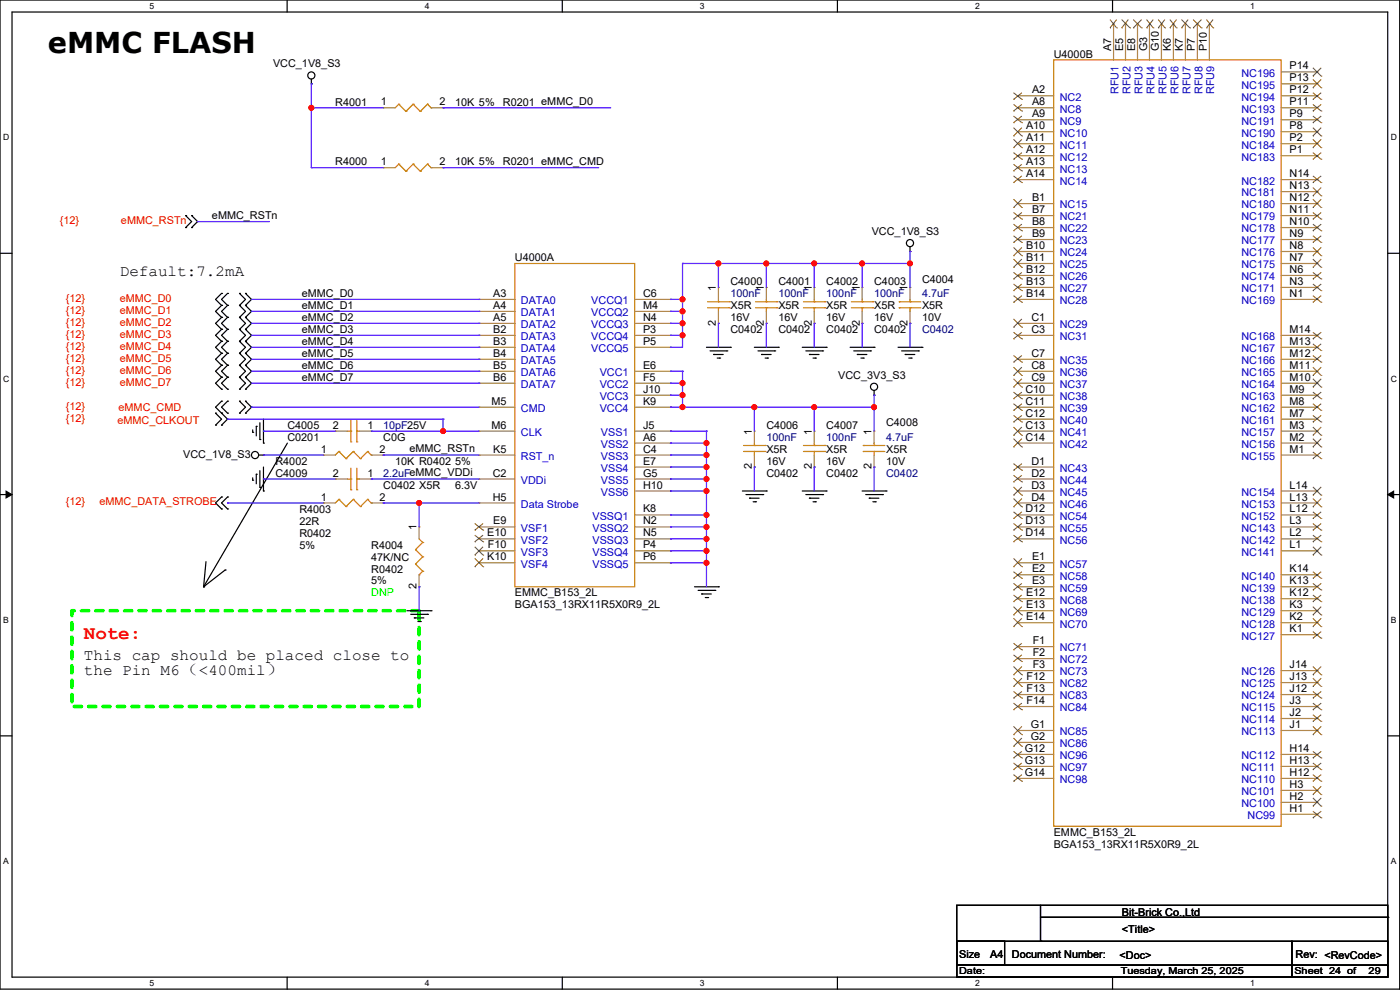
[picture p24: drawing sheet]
<svg xmlns="http://www.w3.org/2000/svg" width="297mm" height="210mm" viewBox="0 0 297 210" stroke-linecap="round" stroke-linejoin="round" font-family="sans-serif">
<defs><g id="words">
<text font-size="6.1" x="10.2" y="11.2">eMMC FLASH</text>
<text font-size="4.1" fill="#f00" x="17.8" y="135.5">Note:</text>
<g font-size="3.3">
<text x="25.4" y="58.6">Default:7.2mA</text>
<text x="17.8" y="139.9">This cap should be placed close to</text>
<text x="17.8" y="143.2">the Pin M6（&lt;400mil）</text>
</g>
<g font-size="2.3">
<text x="235.7" y="10.9" transform="rotate(-90 235.7 10.9)">A7</text>
<text x="238.3" y="10.9" transform="rotate(-90 238.3 10.9)">E5</text>
<text x="240.8" y="10.9" transform="rotate(-90 240.8 10.9)">E8</text>
<text x="243.3" y="10.9" transform="rotate(-90 243.3 10.9)">G3</text>
<text x="245.9" y="10.9" transform="rotate(-90 245.9 10.9)">G10</text>
<text x="248.4" y="10.9" transform="rotate(-90 248.4 10.9)">K6</text>
<text x="251" y="10.9" transform="rotate(-90 251 10.9)">K7</text>
<text x="253.5" y="10.9" transform="rotate(-90 253.5 10.9)">P7</text>
<text x="256" y="10.9" transform="rotate(-90 256 10.9)">P10</text>
<text x="57.9" y="14.3">VCC_1V8_S3</text>
<text x="223.5" y="12.2">U4000B</text>
<text x="273.6" y="17.3">P13</text>
<text x="273.6" y="14.7">P14</text>
<text x="71.1" y="22.4">R4001</text>
<text x="80.8" y="22.4">1</text>
<text x="93.2" y="22.4">2</text>
<text x="96.5" y="22.4">10K 5%</text>
<text x="106.7" y="22.4">R0201 eMMC_D0</text>
<text x="218.9" y="19.8">A2</text>
<text x="218.9" y="22.4">A8</text>
<text x="273.6" y="22.4">P11</text>
<text x="273.6" y="19.8">P12</text>
<text x="217.7" y="27.4">A10</text>
<text x="217.7" y="30">A11</text>
<text x="218.9" y="24.9">A9</text>
<text x="273.6" y="30">P2</text>
<text x="273.6" y="27.4">P8</text>
<text x="273.6" y="24.9">P9</text>
<text x="71.1" y="35.1">R4000</text>
<text x="80.8" y="35.1">1</text>
<text x="93.2" y="35.1">2</text>
<text x="96.5" y="35.1">10K 5%</text>
<text x="106.7" y="35.1">R0201 eMMC_CMD</text>
<text x="217.7" y="32.5">A12</text>
<text x="217.7" y="35.1">A13</text>
<text x="273.6" y="32.5">P1</text>
<text x="217.7" y="37.6">A14</text>
<text x="273.6" y="40.1">N13</text>
<text x="273.6" y="37.6">N14</text>
<text x="45" y="46.4">eMMC_RSTn</text>
<text x="218.9" y="42.7">B1</text>
<text x="218.9" y="45.2">B7</text>
<text x="218.9" y="47.8">B8</text>
<text x="273.6" y="47.8">N10</text>
<text x="273.6" y="45.2">N11</text>
<text x="273.6" y="42.7">N12</text>
<text x="184.9" y="49.8">VCC_1V8_S3</text>
<text x="217.7" y="52.8">B10</text>
<text x="218.9" y="50.3">B9</text>
<text x="273.6" y="52.8">N8</text>
<text x="273.6" y="50.3">N9</text>
<text x="109.2" y="55.4">U4000A</text>
<text x="195.6" y="60">C4004</text>
<text x="217.7" y="55.4">B11</text>
<text x="217.7" y="57.9">B12</text>
<text x="273.6" y="57.9">N6</text>
<text x="273.6" y="55.4">N7</text>
<text x="64" y="63">eMMC_D0</text>
<text x="64" y="65.5">eMMC_D1</text>
<text x="104.6" y="63">A3</text>
<text x="104.6" y="65.5">A4</text>
<text x="136.4" y="65.5">M4</text>
<text x="136.4" y="63">C6</text>
<text x="151.9" y="61.7" transform="rotate(-90 151.9 61.7)">1</text>
<text x="155" y="60.5">C4000</text>
<text x="155" y="65.6">X5R</text>
<text x="162.1" y="61.7" transform="rotate(-90 162.1 61.7)">1</text>
<text x="165.1" y="60.5">C4001</text>
<text x="165.1" y="65.6">X5R</text>
<text x="172.2" y="61.7" transform="rotate(-90 172.2 61.7)">1</text>
<text x="175.3" y="60.5">C4002</text>
<text x="175.3" y="65.6">X5R</text>
<text x="182.4" y="61.7" transform="rotate(-90 182.4 61.7)">1</text>
<text x="185.4" y="60.5">C4003</text>
<text x="185.4" y="65.6">X5R</text>
<text x="192.5" y="61.7" transform="rotate(-90 192.5 61.7)">1</text>
<text x="195.6" y="65.6">X5R</text>
<text x="217.7" y="60.5">B13</text>
<text x="217.7" y="63">B14</text>
<text x="273.6" y="63">N1</text>
<text x="273.6" y="60.5">N3</text>
<text x="64" y="68">eMMC_D2</text>
<text x="64" y="70.6">eMMC_D3</text>
<text x="104.6" y="70.6">B2</text>
<text x="104.6" y="68.1">A5</text>
<text x="136.4" y="68.1">N4</text>
<text x="136.4" y="70.6">P3</text>
<text x="151.9" y="69.1" transform="rotate(-90 151.9 69.1)">2</text>
<text x="155" y="70.6">C0402</text>
<text x="155" y="68.1">16V</text>
<text x="162.1" y="69.1" transform="rotate(-90 162.1 69.1)">2</text>
<text x="165.1" y="70.6">C0402</text>
<text x="165.1" y="68.1">16V</text>
<text x="172.2" y="69.1" transform="rotate(-90 172.2 69.1)">2</text>
<text x="175.3" y="70.6">C0402</text>
<text x="175.3" y="68.1">16V</text>
<text x="182.4" y="69.1" transform="rotate(-90 182.4 69.1)">2</text>
<text x="185.4" y="70.6">C0402</text>
<text x="185.4" y="68.1">16V</text>
<text x="192.5" y="69.1" transform="rotate(-90 192.5 69.1)">2</text>
<text x="195.6" y="68.1">10V</text>
<text x="218.8" y="68.1">C1</text>
<text x="218.8" y="70.6">C3</text>
<text x="273.6" y="70.6">M14</text>
<text x="64" y="73.1">eMMC_D4</text>
<text x="64" y="75.6">eMMC_D5</text>
<text x="104.6" y="73.2">B3</text>
<text x="104.6" y="75.7">B4</text>
<text x="136.4" y="73.2">P5</text>
<text x="218.8" y="75.7">C7</text>
<text x="273.6" y="75.7">M12</text>
<text x="273.6" y="73.2">M13</text>
<text x="64" y="78.2">eMMC_D6</text>
<text x="64" y="80.7">eMMC_D7</text>
<text x="104.6" y="78.2">B5</text>
<text x="104.6" y="80.8">B6</text>
<text x="136.4" y="83.3">J10</text>
<text x="136.4" y="80.8">F5</text>
<text x="136.4" y="78.2">E6</text>
<text x="177.8" y="80.3">VCC_3V3_S3</text>
<text x="217.5" y="83.3">C10</text>
<text x="218.8" y="78.2">C8</text>
<text x="218.8" y="80.8">C9</text>
<text x="273.6" y="83.3">M9</text>
<text x="273.6" y="80.8">M10</text>
<text x="273.6" y="78.2">M11</text>
<text x="104.3" y="85.9">M5</text>
<text x="136.4" y="85.9">K9</text>
<text x="217.5" y="85.9">C11</text>
<text x="217.5" y="88.4">C12</text>
<text x="273.6" y="88.4">M7</text>
<text x="273.6" y="85.9">M8</text>
<text x="61" y="91">C4005</text>
<text x="61" y="93.5">C0201</text>
<text x="70.6" y="90.9">2</text>
<text x="78" y="90.9">1</text>
<text x="81.3" y="93.5">C0G</text>
<text x="86.9" y="96">eMMC_RSTn</text>
<text x="104.3" y="90.9">M6</text>
<text x="136.4" y="93.5">A6</text>
<text x="136.4" y="90.9">J5</text>
<text x="159.5" y="92.2" transform="rotate(-90 159.5 92.2)">1</text>
<text x="162.6" y="91">C4006</text>
<text x="172.2" y="92.2" transform="rotate(-90 172.2 92.2)">1</text>
<text x="175.3" y="91">C4007</text>
<text x="184.9" y="92.2" transform="rotate(-90 184.9 92.2)">1</text>
<text x="188" y="90.5">C4008</text>
<text x="217.5" y="90.9">C13</text>
<text x="217.5" y="93.5">C14</text>
<text x="273.6" y="93.5">M2</text>
<text x="273.6" y="90.9">M3</text>
<text x="38.9" y="97.1">VCC_1V8_S3</text>
<text x="58.4" y="101.1">C4009</text>
<text x="58.4" y="98.6">R4002</text>
<text x="68.1" y="96">1</text>
<text x="70.6" y="101.1">2</text>
<text x="78" y="101.1">1</text>
<text x="80.5" y="96">2</text>
<text x="83.8" y="98.6">10K R0402</text>
<text x="96.5" y="98.6">5%</text>
<text x="104.5" y="101.1">C2</text>
<text x="104.6" y="96">K5</text>
<text x="136.4" y="98.6">E7</text>
<text x="136.4" y="96">C4</text>
<text x="136.4" y="101.1">G5</text>
<text x="159.5" y="99.6" transform="rotate(-90 159.5 99.6)">2</text>
<text x="162.6" y="101.1">C0402</text>
<text x="162.6" y="96">X5R</text>
<text x="162.6" y="98.6">16V</text>
<text x="172.2" y="99.6" transform="rotate(-90 172.2 99.6)">2</text>
<text x="175.3" y="101.1">C0402</text>
<text x="175.3" y="96">X5R</text>
<text x="175.3" y="98.6">16V</text>
<text x="184.9" y="99.6" transform="rotate(-90 184.9 99.6)">2</text>
<text x="188" y="96">X5R</text>
<text x="188" y="98.6">10V</text>
<text x="218.8" y="98.6">D1</text>
<text x="218.8" y="101.1">D2</text>
<text x="273.6" y="96">M1</text>
<text x="68.1" y="106.2">1</text>
<text x="80.5" y="106.2">2</text>
<text x="81.3" y="103.7">C0402 X5R</text>
<text x="96.5" y="103.7">6.3V</text>
<text x="104.5" y="106.2">H5</text>
<text x="136.4" y="103.6">H10</text>
<text x="218.8" y="103.6">D3</text>
<text x="218.8" y="106.2">D4</text>
<text x="273.6" y="106.2">L13</text>
<text x="273.6" y="103.6">L14</text>
<text x="63.5" y="108.7">R4003</text>
<text x="63.5" y="111.3">22R</text>
<text x="63.5" y="113.8">R0402</text>
<text x="88.4" y="112.5" transform="rotate(-90 88.4 112.5)">1</text>
<text x="103.4" y="113.8">E10</text>
<text x="104.6" y="111.3">E9</text>
<text x="136.4" y="113.8">N5</text>
<text x="136.4" y="111.3">N2</text>
<text x="136.4" y="108.7">K8</text>
<text x="217.5" y="108.7">D12</text>
<text x="217.5" y="111.3">D13</text>
<text x="217.5" y="113.8">D14</text>
<text x="273.6" y="113.8">L2</text>
<text x="273.6" y="111.3">L3</text>
<text x="273.6" y="108.7">L12</text>
<text x="63.5" y="116.4">5%</text>
<text x="78.8" y="116.4">R4004</text>
<text x="78.8" y="118.9">47K/NC</text>
<text x="103.4" y="118.9">K10</text>
<text x="103.5" y="116.3">F10</text>
<text x="136.4" y="116.3">P4</text>
<text x="136.4" y="118.9">P6</text>
<text x="218.9" y="118.9">E1</text>
<text x="273.6" y="116.3">L1</text>
<text x="78.8" y="121.4">R0402</text>
<text x="78.8" y="124">5%</text>
<text x="88.4" y="125" transform="rotate(-90 88.4 125)">2</text>
<text x="218.9" y="121.4">E2</text>
<text x="218.9" y="124">E3</text>
<text x="273.6" y="124">K13</text>
<text x="273.6" y="121.4">K14</text>
<text x="109.2" y="126.5">EMMC_B153_2L</text>
<text x="109.2" y="129.1">BGA153_13RX11R5X0R9_2L</text>
<text x="217.7" y="126.5">E12</text>
<text x="217.7" y="129">E13</text>
<text x="217.7" y="131.6">E14</text>
<text x="273.6" y="131.6">K2</text>
<text x="273.6" y="129">K3</text>
<text x="273.6" y="126.5">K12</text>
<text x="219.1" y="136.7">F1</text>
<text x="273.6" y="134.1">K1</text>
<text x="219.1" y="139.2">F2</text>
<text x="219.1" y="141.7">F3</text>
<text x="273.6" y="141.7">J14</text>
<text x="217.8" y="144.3">F12</text>
<text x="217.8" y="146.8">F13</text>
<text x="217.8" y="149.4">F14</text>
<text x="273.6" y="149.4">J3</text>
<text x="273.6" y="146.8">J12</text>
<text x="273.6" y="144.3">J13</text>
<text x="218.7" y="154.4">G1</text>
<text x="273.6" y="154.4">J1</text>
<text x="273.6" y="151.9">J2</text>
<text x="217.4" y="159.5">G12</text>
<text x="218.7" y="157">G2</text>
<text x="273.6" y="159.5">H14</text>
<text x="217.4" y="162.1">G13</text>
<text x="217.4" y="164.6">G14</text>
<text x="273.6" y="167.1">H3</text>
<text x="273.6" y="164.6">H12</text>
<text x="273.6" y="162.1">H13</text>
<text x="273.6" y="172.2">H1</text>
<text x="273.6" y="169.7">H2</text>
<text x="223.5" y="177.3">EMMC_B153_2L</text>
<text x="223.5" y="179.9">BGA153_13RX11R5X0R9_2L</text>
<text x="238" y="194.3">Bit-Brick Co.,Ltd</text>
<text x="238" y="197.9">&lt;Title&gt;</text>
<text x="203.5" y="203.2">Size</text>
<text x="210.1" y="203.2">A4</text>
<text x="214.7" y="203.2">Document Number:</text>
<text x="237.5" y="203.5">&lt;Doc&gt;</text>
<text x="274.9" y="203.2">Rev: &lt;RevCode&gt;</text>
</g>
<g font-size="2.3" fill="#00c">
<text x="263.4" y="16.3">NC196</text>
<text x="224.8" y="21.4">NC2</text>
<text x="224.8" y="23.9">NC8</text>
<text x="237.3" y="20" transform="rotate(-90 237.3 20)">RFU1</text>
<text x="239.8" y="20" transform="rotate(-90 239.8 20)">RFU2</text>
<text x="242.4" y="20" transform="rotate(-90 242.4 20)">RFU3</text>
<text x="244.9" y="20" transform="rotate(-90 244.9 20)">RFU4</text>
<text x="247.4" y="20" transform="rotate(-90 247.4 20)">RFU5</text>
<text x="250" y="20" transform="rotate(-90 250 20)">RFU6</text>
<text x="252.5" y="20" transform="rotate(-90 252.5 20)">RFU7</text>
<text x="255.1" y="20" transform="rotate(-90 255.1 20)">RFU8</text>
<text x="257.6" y="20" transform="rotate(-90 257.6 20)">RFU9</text>
<text x="263.4" y="23.9">NC193</text>
<text x="263.4" y="21.4">NC194</text>
<text x="263.4" y="18.8">NC195</text>
<text x="224.8" y="26.4">NC9</text>
<text x="224.8" y="29">NC10</text>
<text x="263.4" y="29">NC190</text>
<text x="263.4" y="26.4">NC191</text>
<text x="224.8" y="31.5">NC11</text>
<text x="224.8" y="34.1">NC12</text>
<text x="263.4" y="34.1">NC183</text>
<text x="263.4" y="31.5">NC184</text>
<text x="224.8" y="36.6">NC13</text>
<text x="224.8" y="39.1">NC14</text>
<text x="263.4" y="41.7">NC181</text>
<text x="263.4" y="39.1">NC182</text>
<text x="224.8" y="44.2">NC15</text>
<text x="224.8" y="46.8">NC21</text>
<text x="263.4" y="46.8">NC179</text>
<text x="263.4" y="44.2">NC180</text>
<text x="224.8" y="49.3">NC22</text>
<text x="224.8" y="51.8">NC23</text>
<text x="263.4" y="51.8">NC177</text>
<text x="263.4" y="49.3">NC178</text>
<text x="224.8" y="54.4">NC24</text>
<text x="224.8" y="56.9">NC25</text>
<text x="224.8" y="59.5">NC26</text>
<text x="263.4" y="59.5">NC174</text>
<text x="263.4" y="56.9">NC175</text>
<text x="263.4" y="54.4">NC176</text>
<text x="110.5" y="64.5">DATA0</text>
<text x="125.4" y="64.5">VCCQ1</text>
<text x="224.8" y="62">NC27</text>
<text x="224.8" y="64.5">NC28</text>
<text x="263.4" y="64.5">NC169</text>
<text x="263.4" y="62">NC171</text>
<text x="110.5" y="67.1">DATA1</text>
<text x="110.5" y="69.6">DATA2</text>
<text x="125.4" y="69.6">VCCQ3</text>
<text x="125.4" y="67.1">VCCQ2</text>
<text x="224.8" y="69.6">NC29</text>
<text x="110.5" y="72.2">DATA3</text>
<text x="110.5" y="74.7">DATA4</text>
<text x="110.5" y="77.2">DATA5</text>
<text x="125.4" y="74.7">VCCQ5</text>
<text x="125.4" y="72.2">VCCQ4</text>
<text x="224.8" y="72.2">NC31</text>
<text x="224.8" y="77.2">NC35</text>
<text x="263.4" y="77.2">NC166</text>
<text x="263.4" y="74.7">NC167</text>
<text x="263.4" y="72.2">NC168</text>
<text x="110.5" y="79.8">DATA6</text>
<text x="110.5" y="82.3">DATA7</text>
<text x="127.2" y="82.3">VCC2</text>
<text x="127.2" y="79.8">VCC1</text>
<text x="224.8" y="79.8">NC36</text>
<text x="224.8" y="82.3">NC37</text>
<text x="263.4" y="82.3">NC164</text>
<text x="263.4" y="79.8">NC165</text>
<text x="110.5" y="87.4">CMD</text>
<text x="127.2" y="87.4">VCC4</text>
<text x="127.2" y="84.9">VCC3</text>
<text x="224.8" y="84.9">NC38</text>
<text x="224.8" y="87.4">NC39</text>
<text x="224.8" y="89.9">NC40</text>
<text x="263.4" y="89.9">NC161</text>
<text x="263.4" y="87.4">NC162</text>
<text x="263.4" y="84.9">NC163</text>
<text x="110.5" y="92.5">CLK</text>
<text x="127.5" y="95">VSS2</text>
<text x="127.5" y="92.5">VSS1</text>
<text x="224.8" y="92.5">NC41</text>
<text x="224.8" y="95">NC42</text>
<text x="263.4" y="95">NC156</text>
<text x="263.4" y="92.5">NC157</text>
<text x="110.5" y="97.6">RST_n</text>
<text x="127.5" y="100.1">VSS4</text>
<text x="127.5" y="97.6">VSS3</text>
<text x="224.8" y="100.1">NC43</text>
<text x="263.4" y="97.6">NC155</text>
<text x="110.5" y="102.6">VDDi</text>
<text x="110.5" y="107.7">Data Strobe</text>
<text x="127.5" y="102.6">VSS5</text>
<text x="127.5" y="105.2">VSS6</text>
<text x="224.8" y="102.6">NC44</text>
<text x="224.8" y="105.2">NC45</text>
<text x="224.8" y="107.7">NC46</text>
<text x="263.4" y="107.7">NC153</text>
<text x="263.4" y="105.2">NC154</text>
<text x="110.5" y="112.8">VSF1</text>
<text x="125.7" y="112.8">VSSQ2</text>
<text x="125.7" y="110.3">VSSQ1</text>
<text x="224.8" y="110.3">NC54</text>
<text x="224.8" y="112.8">NC55</text>
<text x="263.4" y="112.8">NC143</text>
<text x="263.4" y="110.3">NC152</text>
<text x="110.5" y="115.3">VSF2</text>
<text x="110.5" y="117.9">VSF3</text>
<text x="125.7" y="117.9">VSSQ4</text>
<text x="125.7" y="115.3">VSSQ3</text>
<text x="224.8" y="115.3">NC56</text>
<text x="263.4" y="117.9">NC141</text>
<text x="263.4" y="115.3">NC142</text>
<text x="110.5" y="120.4">VSF4</text>
<text x="125.7" y="120.4">VSSQ5</text>
<text x="224.8" y="120.4">NC57</text>
<text x="224.8" y="123">NC58</text>
<text x="224.8" y="125.5">NC59</text>
<text x="263.4" y="125.5">NC139</text>
<text x="263.4" y="123">NC140</text>
<text x="224.8" y="128">NC68</text>
<text x="224.8" y="130.6">NC69</text>
<text x="263.4" y="130.6">NC129</text>
<text x="263.4" y="128">NC138</text>
<text x="224.8" y="133.1">NC70</text>
<text x="263.4" y="135.7">NC127</text>
<text x="263.4" y="133.1">NC128</text>
<text x="224.8" y="138.2">NC71</text>
<text x="224.8" y="140.7">NC72</text>
<text x="224.8" y="143.3">NC73</text>
<text x="263.4" y="143.3">NC126</text>
<text x="224.8" y="145.8">NC82</text>
<text x="224.8" y="148.4">NC83</text>
<text x="263.4" y="148.4">NC124</text>
<text x="263.4" y="145.8">NC125</text>
<text x="224.8" y="150.9">NC84</text>
<text x="224.8" y="156">NC85</text>
<text x="263.4" y="156">NC113</text>
<text x="263.4" y="153.4">NC114</text>
<text x="263.4" y="150.9">NC115</text>
<text x="224.8" y="158.5">NC86</text>
<text x="224.8" y="161.1">NC96</text>
<text x="263.4" y="161.1">NC112</text>
<text x="224.8" y="163.6">NC97</text>
<text x="224.8" y="166.1">NC98</text>
<text x="263.4" y="166.1">NC110</text>
<text x="263.4" y="163.6">NC111</text>
<text x="263.4" y="171.2">NC100</text>
<text x="263.4" y="168.7">NC101</text>
<text x="264.7" y="173.8">NC99</text>
</g>
<g font-size="2.3" fill="#f00">
<text x="12.7" y="47.5">{12}</text>
<text x="25.7" y="47.5">eMMC_RSTn</text>
<text x="14" y="64">{12}</text>
<text x="25.4" y="64">eMMC_D0</text>
<text x="14" y="66.6">{12}</text>
<text x="14" y="69.1">{12}</text>
<text x="14" y="71.7">{12}</text>
<text x="25.4" y="66.6">eMMC_D1</text>
<text x="25.4" y="69.1">eMMC_D2</text>
<text x="25.4" y="71.7">eMMC_D3</text>
<text x="14" y="74.2">{12}</text>
<text x="14" y="76.7">{12}</text>
<text x="25.4" y="74.2">eMMC_D4</text>
<text x="25.4" y="76.7">eMMC_D5</text>
<text x="14" y="79.3">{12}</text>
<text x="14" y="81.8">{12}</text>
<text x="25.4" y="79.3">eMMC_D6</text>
<text x="25.4" y="81.8">eMMC_D7</text>
<text x="14" y="89.4">{12}</text>
<text x="14" y="86.9">{12}</text>
<text x="24.9" y="89.9">eMMC_CLKOUT</text>
<text x="25.2" y="87.2">eMMC_CMD</text>
<text x="14" y="107.2">{12}</text>
<text x="21.1" y="107.2">eMMC_DATA_STROBE</text>
</g>
<g font-size="2.3" fill="#000080">
<text x="155" y="63">100nF</text>
<text x="165.1" y="63">100nF</text>
<text x="175.3" y="63">100nF</text>
<text x="185.4" y="63">100nF</text>
<text x="195.6" y="63">4.7uF</text>
<text x="195.6" y="70.6">C0402</text>
<text x="81.3" y="91">10pF25V</text>
<text x="162.6" y="93.5">100nF</text>
<text x="175.3" y="93.5">100nF</text>
<text x="188" y="93.5">4.7uF</text>
<text x="81.3" y="101.1">2.2uFeMMC_VDDi</text>
<text x="188" y="101.1">C0402</text>
</g>
<text font-size="2.3" fill="#0f0" x="78.8" y="126.5">DNP</text>
<g font-size="2">
<text x="203.5" y="206.6">Date:</text>
<text x="237.8" y="206.6">Tuesday, March 25, 2025</text>
<text x="274.6" y="206.6">Sheet 24 of</text>
<text x="290.3" y="206.6">29</text>
</g>
<g font-size="1.8">
<text x="31.7" y="1.9">5</text>
<text x="90.1" y="1.9">4</text>
<text x="148.5" y="1.9">3</text>
<text x="206.8" y="1.9">2</text>
<text x="265.2" y="1.9">1</text>
<text x=".6" y="29.8">D</text>
<text x="295" y="29.8">D</text>
<text x=".6" y="81">C</text>
<text x="295" y="81">C</text>
<text x=".6" y="132.1">B</text>
<text x="295" y="132.1">B</text>
<text x=".6" y="183.3">A</text>
<text x="295" y="183.3">A</text>
<text x="31.7" y="209.2">5</text>
<text x="90.1" y="209.2">4</text>
<text x="148.5" y="209.2">3</text>
<text x="206.8" y="209.2">2</text>
<text x="265.2" y="209.2">1</text>
</g>
</g></defs>
<path d="M0 0h296.9v209.8h-296.9zM2.6 2.6h291.8v204.7h-291.8z" fill="none" stroke="#000" stroke-width=".25"/>
<g fill="#fff">
<path d="M31.7 .3h1v2h-1z"/>
<path d="M31.7 207.5h1v2.1h-1z"/>
</g>
<path d="M60.9 0v2.6M60.9 207.3v2.5" fill="none" stroke="#000" stroke-width=".25"/>
<g fill="#fff">
<path d="M90.1 .3h1v2h-1z"/>
<path d="M90.1 207.5h1v2.1h-1z"/>
</g>
<path d="M119.3 0v2.6M119.3 207.3v2.5" fill="none" stroke="#000" stroke-width=".25"/>
<g fill="#fff">
<path d="M148.5 .3h1v2h-1z"/>
<path d="M148.5 207.5h1v2.1h-1z"/>
</g>
<path d="M177.7 0v2.6M177.7 207.3v2.5" fill="none" stroke="#000" stroke-width=".25"/>
<g fill="#fff">
<path d="M206.8 .3h1v2h-1z"/>
<path d="M206.8 207.5h1v2.1h-1z"/>
</g>
<path d="M236 0v2.6M236 207.3v2.5" fill="none" stroke="#000" stroke-width=".25"/>
<g fill="#fff">
<path d="M265.2 .3h1v2h-1z"/>
<path d="M265.2 207.5h1v2.1h-1z"/>
<path d="M.6 28.1h1.4v2.1h-1.4z"/>
<path d="M295 28.1h1.3v2.1h-1.3z"/>
<path d="M.6 79.3h1.4v2.1h-1.4z"/>
<path d="M295 79.3h1.3v2.1h-1.3z"/>
</g>
<path d="M0 53.7h2.6M294.4 53.7h2.5" fill="none" stroke="#000" stroke-width=".25"/>
<g fill="#fff">
<path d="M.6 130.5h1.3v2h-1.3z"/>
<path d="M295 130.5h1.2v2h-1.2z"/>
</g>
<path d="M0 104.9h2.6M294.4 104.9h2.5" fill="none" stroke="#000" stroke-width=".25"/>
<path d="M1.3 104.2l1.3 .7-1.3 .7zM294.4 104.9l1.3-.7v1.4z" fill="#000" stroke="#000" stroke-width=".21"/>
<g fill="#fff">
<path d="M.6 181.7h1.3v2h-1.3z"/>
<path d="M295 181.7h1.2v2h-1.2z"/>
</g>
<g fill="none" stroke="#000" stroke-width=".25">
<path d="M66.1 17.8h.1M66.1 16.8v1M39.4 45.7h.1M39.4 48.3h.1M39.4 45.7l1.3 1.3-1.3 1.3M40.7 48.3h.1M40.7 45.7h.1M40.7 45.7l1.2 1.3-1.2 1.3M193.1 53.4h.1M193.1 52.3v1.1M47 62.2h.1M47 64.8h.1"/>
<path d="M47 67.3h.1M47 69.9h.1M47 72.4h.1M47 74.9h.1M47 77.5h.1M47 69.9l-1.3 1.2 1.3 1.3M47 62.2l-1.3 1.3 1.3 1.3M47 72.4l-1.3 1.3 1.3 1.2M47 64.8l-1.3 1.3 1.3 1.2M47 74.9l-1.3 1.3 1.3 1.3M47 67.3l-1.3 1.3 1.3 1.3M47 77.5l-1.3 1.3 1.3 1.2"/>
<path d="M48.3 62.2h.1M48.3 64.8h.1M48.3 67.3h.1M48.3 69.9h.1M48.3 72.4h.1M48.3 74.9h.1M48.3 77.5h.1M48.3 67.3l-1.3 1.3 1.3 1.3M48.3 62.2l-1.3 1.3 1.3 1.3M48.3 69.9l-1.3 1.2 1.3 1.3M48.3 64.8l-1.3 1.3 1.3 1.2M48.3 72.4l-1.3 1.3 1.3 1.2"/>
<path d="M48.3 74.9l-1.3 1.3 1.3 1.3M48.3 77.5l-1.3 1.3 1.3 1.2M50.8 62.2h.1M50.8 64.8h.1M50.8 67.3h.1M50.8 69.9h.1M50.8 72.4h.1M50.8 74.9h.1M50.8 77.5h.1M50.8 62.2l1.3 1.3-1.3 1.3M50.8 67.3l1.3 1.3-1.3 1.3M50.8 64.8l1.3 1.3-1.3 1.2"/>
<path d="M50.8 69.9l1.3 1.2-1.3 1.3M50.8 72.4l1.3 1.3-1.3 1.2M50.8 74.9l1.3 1.3-1.3 1.3M50.8 77.5l1.3 1.3-1.3 1.2M52.1 64.8h.1M52.1 62.2h.1M52.1 67.3h.1M52.1 69.9h.1M52.1 72.4h.1M52.1 74.9h.1M52.1 77.5h.1M52.1 62.2l1.3 1.3-1.3 1.3"/>
<path d="M52.1 69.9l1.3 1.2-1.3 1.3M52.1 64.8l1.3 1.3-1.3 1.2M52.1 72.4l1.3 1.3-1.3 1.2M52.1 67.3l1.3 1.3-1.3 1.3M52.1 74.9l1.3 1.3-1.3 1.3M52.1 77.5l1.3 1.3-1.3 1.2M149.9 73.7h5.1M150.6 74.4h3.6M151.4 75.2h.1M151.4 75.2h2M152.2 76h.5M152.7 76h.1"/>
<path d="M154.2 74.4h.1M155 73.7h.1M160 73.7h5.1M160.8 74.4h3.5M161.6 75.2h.1M161.6 75.2h2M162.3 76h.5M162.8 76h.1M164.3 74.4h.1M165.1 73.7h.1M170.2 73.7h5.1M171 74.4h3.5"/>
<path d="M171.7 75.2h.1M171.7 75.2h2M172.5 76h.5M173 76h.1M174.5 74.4h.1M175.3 73.7h.1M180.4 73.7h5M181.1 74.4h3.6M181.9 75.2h.1M181.9 75.2h2M182.6 76h.5M183.1 76h.1"/>
<path d="M184.7 74.4h.1M185.4 73.7h.1M190.5 73.7h5.1M191.3 74.4h3.5M192 75.2h.1M192 75.2h2.1M192.8 76h.5M193.3 76h.1M194.8 74.4h.1M195.6 73.7h.1M45.7 87.6h.1M45.7 90.2h.1"/>
<path d="M45.7 87.6l1.3 1.3-1.3 1.3M47 80h.1M47 82.6h.1M47 90.2h.1M47 87.6h.1M47 85.1h.1M47 80l-1.3 1.3 1.3 1.3M47 85.1l-1.3 1.3 2.6 2.5-1.3 1.3M48.3 80h.1M48.3 82.6h.1M48.3 85.1h.1M48.3 87.6h.1"/>
<path d="M48.3 80l-1.3 1.3 1.3 1.3M48.3 85.1l-1.3 1.3 1.3 1.2M50.8 80h.1M50.8 82.6h.1M50.8 85.1h.1M50.8 87.6h.1M50.8 80l1.3 1.3-1.3 1.3M50.8 85.1l1.3 1.3-1.3 1.2M52.1 80h.1M52.1 82.6h.1M52.1 87.6h.1M52.1 85.1h.1"/>
<path d="M52.1 80l1.3 1.3-1.3 1.3M52.1 85.1l1.3 1.3-1.3 1.2M53.6 91.7h.1M53.6 91.2v.5M54.4 90.4h.1M54.4 90.4v2.1M54.9 96.5h1M55.1 93.2h.1M55.1 89.7v3.5M55.1 99.8v3.6M55.9 96.5h.1M55.9 94h.1"/>
<path d="M55.9 88.9v5.1M55.9 99.1v5.1M61 94l-17.8 30.5M185.4 83.8h.1M185.4 82.8v1M43.7 119.1l-.5 5.4M47 105.4h.1M47 108h.1M47 105.4l-1.3 1.3 1.3 1.3M48.3 105.4h.1M48.3 108h.1M48.3 105.4l-1.3 1.3 1.3 1.3"/>
<path d="M53.6 101.9h.1M53.6 101.4v.5M54.4 100.6h.1M54.4 100.6v2M55.1 103.4h.1M55.9 104.2h.1M157.5 104.2h5.1M158.3 104.9h3.5M159 105.7h.1M159 105.7h2M159.8 106.4h.5M160.3 106.4h.1"/>
<path d="M161.8 104.9h.1M162.6 104.2h.1M170.2 104.2h5.1M171 104.9h3.5M171.7 105.7h.1M171.7 105.7h2M172.5 106.4h.5M173 106.4h.1M174.5 104.9h.1M175.3 104.2h.1M182.9 104.2h5.1M183.7 104.9h3.5"/>
<path d="M184.4 105.7h.1M184.4 105.7h2M185.2 106.4h.5M185.7 106.4h.1M187.2 104.9h.1M188 104.2h.1M43.2 124.5h.1M47.8 120.9h.1M47.8 120.9l-4.6 3.6M86.4 129.6h5.1M87.1 130.3h3.6M87.9 131.1h.1"/>
<path d="M87.9 131.1h2M88.7 131.8h.5M89.2 131.8h.1M90.7 130.3h.1M91.5 129.6h.1M147.3 124.5h5.1M148.1 125.2h3.5M148.9 126h.1M148.9 126h2M149.6 126.8h.5M150.1 126.8h.1M151.6 125.2h.1"/>
<path d="M152.4 124.5h.1M0 156.1h2.6M294.4 156.1h2.5M203 199.7h10.1v5h-10.1zM203 199.7h71.1v5h-71.1zM203 192h91.4v15.3h-91.4zM220.7 199.7h.1M220.7 194.6h73.7M220.7 192v7.7M274.1 199.7h20.3v5h-20.3zM294.4 194.6h.1M203 204.7h71.1v2.6h-71.1z"/>
<path d="M274.1 204.7h20.3v2.6h-20.3z"/>
<circle cx="66" cy="16" r=".76"/>
<circle cx="193" cy="51.6" r=".76"/>
<circle cx="54.1" cy="96.5" r=".76"/>
<circle cx="185.4" cy="82" r=".76"/>
</g>
<path d="M15.3 129.6h73.6v20.3h-73.6z" fill="none" stroke="#0f0" stroke-width=".76" stroke-dasharray="1.5 1.5"/>
<g fill="none" stroke="#cc8006" stroke-width=".25">
<path d="M223.5 12.7h48.3v162.6h-48.3zM84.6 22.1h.1M84.6 34.8h.1M84.6 22.1l-.8 .8M84.6 22.1l1.5 1.5M84.6 34.8l-.8 .8M84.6 34.8l1.5 1.5M86.1 23.6h.1M86.1 36.3h.1M87.6 22.1h.1M87.6 34.8h.1M87.6 22.1l-1.5 1.5"/>
<path d="M87.6 22.1l1.6 1.5M87.6 34.8l-1.5 1.5M87.6 34.8l1.6 1.5M89.2 23.6h.1M89.2 36.3h.1M90.7 22.1h.1M90.7 34.8h.1M90.7 22.1l-1.5 1.5M90.7 22.1l.8 .8M90.7 34.8l-1.5 1.5M90.7 34.8l.8 .8M91.5 22.9h.1"/>
<path d="M91.5 35.6h.1M109.2 55.9h25.4v68.6h-25.4zM150.1 65.3h4.6M150.1 64h4.6M152.4 64h.1M152.4 65.3h.1M152.4 63.5v.5M152.4 65.3v.8M154.7 65.3h.1M154.7 64h.1M160.3 65.3h4.6M160.3 64h4.6"/>
<path d="M162.6 64h.1M162.6 65.3h.1M162.6 63.5v.5M162.6 65.3v.8M164.9 65.3h.1M164.9 64h.1M170.4 65.3h4.6M170.4 64h4.6M172.7 64h.1M172.7 65.3h.1M172.7 63.5v.5M172.7 65.3v.8"/>
<path d="M175 65.3h.1M175 64h.1M180.6 65.3h4.6M180.6 64h4.6M182.9 64h.1M182.9 65.3h.1M182.9 63.5v.5M182.9 65.3v.8M185.2 65.3h.1M185.2 64h.1M190.8 65.3h.1M190.8 64h.1"/>
<path d="M190.8 65.3h4.5M190.8 64h4.5M193.1 64h.1M193.1 65.3h.1M193.1 63.5v.5M193.1 65.3v.8M71.9 95.8h.1M71.9 95.8l-.8 .7M71.9 95.8l1.5 1.5M73.4 97.3h.1M73.7 91.5h.7M74.4 93.7h.1"/>
<path d="M74.4 91.5h.1M74.4 89.2v4.5M74.4 99.3v4.6M74.9 95.8h.1M74.9 95.8l-1.5 1.5M74.9 95.8l1.6 1.5M75.7 91.5h.1M75.7 93.7h.1M75.7 91.5h.5M75.7 89.2v4.5M75.7 99.3v4.6M76.5 97.3h.1"/>
<path d="M78 95.8h.1M78 95.8l-1.5 1.5M78 95.8l.8 .7M78.8 96.5h.1M157.7 95.8h4.6M157.7 94.5h4.6M160 94.5h.1M160 95.8h.1M160 94v.5M160 95.8v.7M162.3 95.8h.1M162.3 94.5h.1"/>
<path d="M170.4 95.8h4.6M170.4 94.5h4.6M172.7 94.5h.1M172.7 95.8h.1M172.7 94v.5M172.7 95.8v.7M175 95.8h.1M175 94.5h.1M183.1 95.8h.1M183.1 94.5h.1M183.1 95.8h4.6M183.1 94.5h4.6"/>
<path d="M185.4 94.5h.1M185.4 95.8h.1M185.4 94v.5M185.4 95.8v.7M71.9 105.9h.1M71.9 105.9l-.8 .8M71.9 105.9l1.5 1.6M73.4 107.5h.1M73.7 101.6h.7M74.4 103.9h.1M74.4 101.6h.1M74.9 105.9h.1"/>
<path d="M74.9 105.9l-1.5 1.6M74.9 105.9l1.6 1.6M75.7 101.6h.1M75.7 103.9h.1M75.7 101.6h.5M76.5 107.5h.1M78 105.9h.1M78 105.9l-1.5 1.6M78 105.9l.8 .8M78.8 106.7h.1M88.1 116.6h.1M88.1 119.6h.1"/>
<path d="M88.1 116.6l1.6 1.5M88.1 119.6l1.6 1.6M88.9 114.3l.8 .8M89.7 115.1h.1M89.7 118.1h.1M89.7 115.1l-1.6 1.5M89.7 118.1l-1.6 1.5M88.9 121.9h.1M89.7 121.2h.1M89.7 121.2l-.8 .7"/>
</g>
<g fill="none" stroke="#a84" stroke-width=".25">
<path d="M236.2 5.1h.1M236.2 5.1v7.6M238.8 5.1h.1M238.8 5.1v7.6M241.3 5.1h.1M241.3 5.1v7.6M243.9 5.1h.1M243.9 5.1v7.6M246.4 5.1h.1M246.4 5.1v7.6M248.9 5.1h.1M248.9 5.1v7.6"/>
<path d="M251.5 5.1h.1M251.5 5.1v7.6M254 5.1h.1M254 5.1v7.6M256.6 5.1h.1M256.6 5.1v7.6M271.8 17.8h7.6M271.8 15.3h7.6M279.4 17.8h.1M279.4 15.3h.1M81.3 22.9h.1M81.3 35.6h.1"/>
<path d="M81.3 22.9h2.5M81.3 35.6h2.5M91.5 22.9h2.5M91.5 35.6h2.5M94 22.9h.1M94 35.6h.1M215.9 20.3h.1M215.9 22.9h.1M215.9 25.4h.1M215.9 28h.1M215.9 30.5h.1M215.9 33h.1"/>
<path d="M215.9 35.6h.1M215.9 38.1h.1M215.9 22.9h7.6M215.9 20.3h7.6M215.9 25.4h7.6M215.9 28h7.6M215.9 30.5h7.6M215.9 33h7.6M215.9 35.6h7.6M215.9 38.1h7.6M271.8 22.9h7.6M271.8 20.3h7.6"/>
<path d="M271.8 25.4h7.6M271.8 28h7.6M271.8 30.5h7.6M271.8 33h7.6M271.8 38.1h7.6M279.4 38.1h.1M279.4 33h.1M279.4 30.5h.1M279.4 28h.1M279.4 25.4h.1M279.4 22.9h.1M279.4 20.3h.1"/>
<path d="M215.9 43.2h.1M215.9 45.7h.1M215.9 48.3h.1M215.9 50.8h.1M215.9 53.4h.1M215.9 55.9h.1M215.9 58.4h.1M215.9 43.2h7.6M215.9 45.7h7.6M215.9 48.3h7.6M215.9 50.8h7.6M215.9 53.4h7.6"/>
<path d="M215.9 55.9h7.6M215.9 58.4h7.6M271.8 43.2h7.6M271.8 45.7h7.6M271.8 48.3h7.6M271.8 50.8h7.6M271.8 53.4h7.6M271.8 55.9h7.6M271.8 58.4h7.6M271.8 40.7h7.6M279.4 58.4h.1M279.4 55.9h.1"/>
<path d="M279.4 53.4h.1M279.4 50.8h.1M279.4 48.3h.1M279.4 45.7h.1M279.4 43.2h.1M279.4 40.7h.1M101.6 71.1h.1M101.6 63.5h.1M101.6 66.1h.1M101.6 68.6h.1M101.6 73.7h.1M101.6 76.2h.1"/>
<path d="M101.6 78.8h.1M101.6 63.5h7.6M101.6 68.6h7.6M101.6 71.1h7.6M101.6 76.2h7.6M101.6 78.8h7.6M101.6 73.7h7.6M101.6 66.1h7.6M134.6 63.5h7.7M134.6 68.6h7.7M134.6 71.1h7.7M134.6 78.8h7.7"/>
<path d="M134.6 73.7h7.7M134.6 66.1h7.7M142.3 78.8h.1M142.3 68.6h.1M142.3 66.1h.1M142.3 63.5h.1M142.3 73.7h.1M142.3 71.1h.1M152.4 61h.1M152.4 68.6h.1M152.4 61v2.5M152.4 66.1v2.5"/>
<path d="M162.6 61h.1M162.6 68.6h.1M162.6 61v2.5M162.6 66.1v2.5M172.7 61h.1M172.7 68.6h.1M172.7 61v2.5M172.7 66.1v2.5M182.9 61h.1M182.9 68.6h.1M182.9 61v2.5M182.9 66.1v2.5"/>
<path d="M193.1 61h.1M193.1 68.6h.1M193.1 61v2.5M193.1 66.1v2.5M215.9 61h.1M215.9 63.5h.1M215.9 68.6h.1M215.9 71.1h.1M215.9 76.2h.1M215.9 78.8h.1M215.9 61h7.6M215.9 63.5h7.6"/>
<path d="M215.9 68.6h7.6M215.9 71.1h7.6M215.9 76.2h7.6M215.9 78.8h7.6M271.8 61h7.6M271.8 63.5h7.6M271.8 71.1h7.6M271.8 76.2h7.6M271.8 78.8h7.6M271.8 73.7h7.6M279.4 78.8h.1M279.4 76.2h.1"/>
<path d="M279.4 73.7h.1M279.4 71.1h.1M279.4 63.5h.1M279.4 61h.1M68.6 96.5h.1M68.6 96.5h2.5M71.1 91.5h.1M71.1 91.5h2.6M76.2 91.5h2.6M78.8 91.5h.1M78.8 96.5h2.5M81.3 96.5h.1"/>
<path d="M101.6 81.3h.1M101.6 96.5h.1M101.6 86.4h.1M101.6 91.5h.1M101.6 81.3h7.6M101.6 86.4h7.6M101.6 91.5h7.6M101.6 96.5h7.6M134.6 81.3h7.7M134.6 83.8h7.7M134.6 86.4h7.7M134.6 91.5h7.7"/>
<path d="M134.6 94h7.7M134.6 99.1h7.7M134.6 96.5h7.7M142.3 86.4h.1M142.3 99.1h.1M142.3 83.8h.1M142.3 94h.1M142.3 81.3h.1M142.3 91.5h.1M142.3 96.5h.1M160 91.5h.1M160 99.1h.1"/>
<path d="M160 91.5v2.5M160 96.5v2.6M172.7 91.5h.1M172.7 99.1h.1M172.7 91.5v2.5M172.7 96.5v2.6M185.4 91.5h.1M185.4 99.1h.1M185.4 91.5v2.5M185.4 96.5v2.6M215.9 81.3h.1M215.9 83.8h.1"/>
<path d="M215.9 86.4h.1M215.9 88.9h.1M215.9 91.5h.1M215.9 94h.1M215.9 99.1h.1M215.9 81.3h7.6M215.9 83.8h7.6M215.9 86.4h7.6M215.9 88.9h7.6M215.9 91.5h7.6M215.9 94h7.6M215.9 99.1h7.6"/>
<path d="M271.8 81.3h7.6M271.8 83.8h7.6M271.8 86.4h7.6M271.8 88.9h7.6M271.8 91.5h7.6M271.8 94h7.6M271.8 96.5h7.6M279.4 96.5h.1M279.4 94h.1M279.4 91.5h.1M279.4 88.9h.1M279.4 86.4h.1"/>
<path d="M279.4 83.8h.1M279.4 81.3h.1M68.6 106.7h.1M68.6 106.7h2.5M71.1 101.6h.1M71.1 101.6h2.6M76.2 101.6h2.6M78.8 101.6h.1M78.8 106.7h2.5M81.3 106.7h.1M88.9 111.8h.1M88.9 111.8v2.5"/>
<path d="M101.6 101.6h.1M101.6 106.7h.1M101.6 111.8h.1M101.6 114.3h.1M101.6 116.9h.1M101.6 119.4h.1M101.6 101.6h7.6M101.6 106.7h7.6M101.6 111.8h7.6M101.6 114.3h7.6M101.6 119.4h7.6M101.6 116.9h7.6"/>
<path d="M134.6 101.6h7.7M134.6 104.2h7.7M134.6 109.2h7.7M134.6 111.8h7.7M134.6 114.3h7.7M134.6 119.4h7.7M134.6 116.9h7.7M142.3 116.9h.1M142.3 114.3h.1M142.3 111.8h.1M142.3 109.2h.1M142.3 119.4h.1"/>
<path d="M142.3 101.6h.1M142.3 104.2h.1M215.9 101.6h.1M215.9 104.2h.1M215.9 106.7h.1M215.9 109.2h.1M215.9 111.8h.1M215.9 114.3h.1M215.9 119.4h.1M215.9 101.6h7.6M215.9 104.2h7.6M215.9 106.7h7.6"/>
<path d="M215.9 109.2h7.6M215.9 111.8h7.6M215.9 114.3h7.6M215.9 119.4h7.6M271.8 104.2h7.6M271.8 106.7h7.6M271.8 109.2h7.6M271.8 111.8h7.6M271.8 114.3h7.6M271.8 116.9h7.6M279.4 116.9h.1M279.4 114.3h.1"/>
<path d="M279.4 111.8h.1M279.4 109.2h.1M279.4 106.7h.1M279.4 104.2h.1M88.9 124.5h.1M88.9 121.9v2.6M215.9 121.9h.1M215.9 124.5h.1M215.9 127h.1M215.9 129.6h.1M215.9 132.1h.1M215.9 137.2h.1"/>
<path d="M215.9 139.7h.1M215.9 121.9h7.6M215.9 124.5h7.6M215.9 127h7.6M215.9 129.6h7.6M215.9 132.1h7.6M215.9 137.2h7.6M215.9 139.7h7.6M271.8 121.9h7.6M271.8 124.5h7.6M271.8 127h7.6M271.8 129.6h7.6"/>
<path d="M271.8 132.1h7.6M271.8 134.6h7.6M279.4 134.6h.1M279.4 132.1h.1M279.4 129.6h.1M279.4 127h.1M279.4 124.5h.1M279.4 121.9h.1M215.9 142.3h.1M215.9 144.8h.1M215.9 147.3h.1M215.9 149.9h.1"/>
<path d="M215.9 155h.1M215.9 157.5h.1M215.9 142.3h7.6M215.9 144.8h7.6M215.9 147.3h7.6M215.9 149.9h7.6M215.9 155h7.6M215.9 157.5h7.6M271.8 142.3h7.6M271.8 144.8h7.6M271.8 147.3h7.6M271.8 149.9h7.6"/>
<path d="M271.8 155h7.6M271.8 152.4h7.6M279.4 155h.1M279.4 152.4h.1M279.4 149.9h.1M279.4 147.3h.1M279.4 144.8h.1M279.4 142.3h.1M215.9 160h.1M215.9 162.6h.1M215.9 165.1h.1M215.9 160h7.6"/>
<path d="M215.9 162.6h7.6M215.9 165.1h7.6M271.8 160h7.6M271.8 162.6h7.6M271.8 165.1h7.6M271.8 172.7h7.6M271.8 170.2h7.6M271.8 167.7h7.6M279.4 172.7h.1M279.4 170.2h.1M279.4 167.7h.1M279.4 165.1h.1"/>
<path d="M279.4 162.6h.1M279.4 160h.1"/>
</g>
<g fill="none" stroke="#804000" stroke-width=".21">
<path d="M215 19.7l1.8 1.4M216.8 19.7l-1.8 1.4M235.5 5.9h.1M235.5 4.2l1.4 1.7M236.9 5.9h.1M236.9 4.2l-1.4 1.7M237.9 5.9h.1M237.9 4.2l1.8 1.7M239.4 4.2l-1.5 1.7M239.7 5.9h.1M240.4 5.9h.1M240.4 4.2l1.8 1.7"/>
<path d="M242.2 5.9h.1M242.2 4.2l-1.8 1.7M243.2 5.9h.1M243.2 4.2l1.5 1.7M244.7 5.9h.1M244.7 4.2l-1.5 1.7M245.7 5.9h.1M245.7 4.2l1.4 1.7M247.1 5.9h.1M247.1 4.2l-1.4 1.7M248.2 5.9h.1M248.2 4.2l1.4 1.7"/>
<path d="M249.6 5.9h.1M249.6 4.2l-1.4 1.7M250.6 5.9h.1M250.6 4.2l1.8 1.7M252.1 4.2l-1.5 1.7M252.4 5.9h.1M253.1 5.9h.1M253.1 4.2l1.8 1.7M254.9 5.9h.1M254.9 4.2l-1.8 1.7M255.9 5.9h.1M255.9 4.2l1.5 1.7"/>
<path d="M257.4 5.9h.1M257.4 4.2l-1.5 1.7M278.5 18.6h.1M278.5 16.1h.1M278.5 19.7l1.8 1.4M278.5 16.9l1.8 1.7M278.5 14.4l1.8 1.7M280.3 18.6h.1M280.3 16.1h.1M280.3 14.4l-1.8 1.7M280.3 16.9l-1.8 1.7M280.3 19.7l-1.8 1.4"/>
<path d="M215 21.1h.1M215 23.6h.1M215 26h.1M215 28.8h.1M215 31.3h.1M215 33.8h.1M215 36.3h.1M215 38.7h.1M215 22.1l1.8 1.5M215 24.6l1.8 1.4M215 27.1l1.8 1.7M215 29.6l1.8 1.7"/>
<path d="M215 32.4l1.8 1.4M215 34.8l1.8 1.5M215 37.3l1.8 1.4M216.8 21.1h.1M216.8 23.6h.1M216.8 26h.1M216.8 28.8h.1M216.8 31.3h.1M216.8 33.8h.1M216.8 36.3h.1M216.8 38.7h.1M216.8 22.1l-1.8 1.5"/>
<path d="M216.8 24.6l-1.8 1.4M216.8 27.1l-1.8 1.7M216.8 29.6l-1.8 1.7M216.8 32.4l-1.8 1.4M216.8 34.8l-1.8 1.5M216.8 37.3l-1.8 1.4M278.5 38.7h.1M278.5 33.8h.1M278.5 31.3h.1M278.5 28.8h.1M278.5 26h.1M278.5 23.6h.1"/>
<path d="M278.5 21.1h.1M278.5 39.8l1.8 1.7M278.5 37.3l1.8 1.4M278.5 32.4l1.8 1.4M278.5 29.6l1.8 1.7M278.5 27.1l1.8 1.7M278.5 24.6l1.8 1.4M278.5 22.1l1.8 1.5M280.3 38.7h.1M280.3 33.8h.1M280.3 31.3h.1M280.3 28.8h.1"/>
<path d="M280.3 26h.1M280.3 23.6h.1M280.3 21.1h.1M280.3 39.8l-1.8 1.7M280.3 37.3l-1.8 1.4M280.3 32.4l-1.8 1.4M280.3 29.6l-1.8 1.7M280.3 27.1l-1.8 1.7M280.3 24.6l-1.8 1.4M280.3 22.1l-1.8 1.5M215 44h.1M215 46.5h.1"/>
<path d="M215 49h.1M215 51.4h.1M215 54.2h.1M215 56.7h.1M215 59.2h.1M215 42.3l1.8 1.7M215 45.1l1.8 1.4M215 47.5l1.8 1.5M215 50l1.8 1.4M215 52.5l1.8 1.7M215 55l1.8 1.7M215 57.8l1.8 1.4"/>
<path d="M216.8 44h.1M216.8 46.5h.1M216.8 49h.1M216.8 51.4h.1M216.8 54.2h.1M216.8 56.7h.1M216.8 59.2h.1M216.8 42.3l-1.8 1.7M216.8 45.1l-1.8 1.4M216.8 47.5l-1.8 1.5M216.8 50l-1.8 1.4M216.8 52.5l-1.8 1.7"/>
<path d="M216.8 55l-1.8 1.7M216.8 57.8l-1.8 1.4M278.5 59.2h.1M278.5 56.7h.1M278.5 54.2h.1M278.5 51.4h.1M278.5 49h.1M278.5 46.5h.1M278.5 44h.1M278.5 41.5h.1M278.5 57.8l1.8 1.4M278.5 55l1.8 1.7"/>
<path d="M278.5 52.5l1.8 1.7M278.5 50l1.8 1.4M278.5 47.5l1.8 1.5M278.5 45.1l1.8 1.4M278.5 42.3l1.8 1.7M280.3 59.2h.1M280.3 56.7h.1M280.3 54.2h.1M280.3 51.4h.1M280.3 49h.1M280.3 46.5h.1M280.3 44h.1"/>
<path d="M280.3 41.5h.1M280.3 42.3l-1.8 1.7M280.3 55l-1.8 1.7M280.3 57.8l-1.8 1.4M280.3 52.5l-1.8 1.7M280.3 50l-1.8 1.4M280.3 47.5l-1.8 1.5M280.3 45.1l-1.8 1.4M215 61.7h.1M215 64.1h.1M215 69.4h.1M215 71.9h.1"/>
<path d="M215 76.8h.1M215 79.6h.1M215 60.2l1.8 1.5M215 62.7l1.8 1.4M215 67.7l1.8 1.7M215 70.5l1.8 1.4M215 75.4l1.8 1.4M215 77.9l1.8 1.7M216.8 61.7h.1M216.8 64.1h.1M216.8 69.4h.1M216.8 71.9h.1"/>
<path d="M216.8 76.8h.1M216.8 79.6h.1M216.8 60.2l-1.8 1.5M216.8 62.7l-1.8 1.4M216.8 67.7l-1.8 1.7M216.8 70.5l-1.8 1.4M216.8 75.4l-1.8 1.4M216.8 77.9l-1.8 1.7M278.5 79.6h.1M278.5 76.8h.1M278.5 74.4h.1M278.5 71.9h.1"/>
<path d="M278.5 64.1h.1M278.5 61.7h.1M278.5 77.9l1.8 1.7M278.5 75.4l1.8 1.4M278.5 72.9l1.8 1.5M278.5 70.5l1.8 1.4M278.5 62.7l1.8 1.4M278.5 60.2l1.8 1.5M280.3 79.6h.1M280.3 76.8h.1M280.3 74.4h.1M280.3 71.9h.1"/>
<path d="M280.3 64.1h.1M280.3 61.7h.1M280.3 77.9l-1.8 1.7M280.3 75.4l-1.8 1.4M280.3 72.9l-1.8 1.5M280.3 70.5l-1.8 1.4M280.3 62.7l-1.8 1.4M280.3 60.2l-1.8 1.5M215 82.1h.1M215 84.6h.1M215 87.1h.1M215 89.5h.1"/>
<path d="M215 92.3h.1M215 94.8h.1M215 99.8h.1M215 80.4l1.8 1.7M215 83.2l1.8 1.4M215 85.6l1.8 1.5M215 88.1l1.8 1.4M215 90.6l1.8 1.7M215 93.1l1.8 1.7M215 98.3l1.8 1.5M216.8 82.1h.1M216.8 84.6h.1"/>
<path d="M216.8 87.1h.1M216.8 89.5h.1M216.8 92.3h.1M216.8 94.8h.1M216.8 99.8h.1M216.8 80.4l-1.8 1.7M216.8 83.2l-1.8 1.4M216.8 85.6l-1.8 1.5M216.8 88.1l-1.8 1.4M216.8 90.6l-1.8 1.7M216.8 93.1l-1.8 1.7M216.8 98.3l-1.8 1.5"/>
<path d="M278.5 97.3h.1M278.5 94.8h.1M278.5 92.3h.1M278.5 89.5h.1M278.5 87.1h.1M278.5 84.6h.1M278.5 82.1h.1M278.5 95.9l1.8 1.4M278.5 93.1l1.8 1.7M278.5 90.6l1.8 1.7M278.5 88.1l1.8 1.4M278.5 85.6l1.8 1.5"/>
<path d="M278.5 83.2l1.8 1.4M278.5 80.4l1.8 1.7M280.3 97.3h.1M280.3 94.8h.1M280.3 92.3h.1M280.3 89.5h.1M280.3 87.1h.1M280.3 84.6h.1M280.3 82.1h.1M280.3 90.6l-1.8 1.7M280.3 93.1l-1.8 1.7M280.3 95.9l-1.8 1.4"/>
<path d="M280.3 88.1l-1.8 1.4M280.3 85.6l-1.8 1.5M280.3 83.2l-1.8 1.4M280.3 80.4l-1.8 1.7M100.7 112.5h.1M100.7 114.9h.1M100.7 117.7h.1M100.7 111l1.8 1.5M100.7 113.5l1.8 1.4M100.7 116l1.8 1.7M100.7 118.5l1.8 1.7M102.5 112.5h.1"/>
<path d="M102.5 114.9h.1M102.5 117.7h.1M102.5 111l-1.8 1.5M102.5 113.5l-1.8 1.4M102.5 116l-1.8 1.7M102.5 118.5l-1.8 1.7M215 102.2h.1M215 105h.1M215 107.5h.1M215 110h.1M215 112.5h.1M215 114.9h.1"/>
<path d="M215 100.8l1.8 1.4M215 103.3l1.8 1.7M215 105.8l1.8 1.7M215 108.6l1.8 1.4M215 111l1.8 1.5M215 113.5l1.8 1.4M215 118.5l1.8 1.7M216.8 102.2h.1M216.8 105h.1M216.8 107.5h.1M216.8 110h.1M216.8 112.5h.1"/>
<path d="M216.8 114.9h.1M216.8 100.8l-1.8 1.4M216.8 103.3l-1.8 1.7M216.8 105.8l-1.8 1.7M216.8 108.6l-1.8 1.4M216.8 111l-1.8 1.5M216.8 113.5l-1.8 1.4M216.8 118.5l-1.8 1.7M278.5 117.7h.1M278.5 114.9h.1M278.5 112.5h.1M278.5 110h.1"/>
<path d="M278.5 107.5h.1M278.5 105h.1M278.5 116l1.8 1.7M278.5 113.5l1.8 1.4M278.5 111l1.8 1.5M278.5 108.6l1.8 1.4M278.5 105.8l1.8 1.7M278.5 103.3l1.8 1.7M280.3 117.7h.1M280.3 114.9h.1M280.3 112.5h.1M280.3 110h.1"/>
<path d="M280.3 107.5h.1M280.3 105h.1M280.3 116l-1.8 1.7M280.3 113.5l-1.8 1.4M280.3 111l-1.8 1.5M280.3 108.6l-1.8 1.4M280.3 105.8l-1.8 1.7M280.3 103.3l-1.8 1.7M100.7 120.2h.1M102.5 120.2h.1M215 120.2h.1M215 122.7h.1"/>
<path d="M215 125.2h.1M215 127.6h.1M215 130.4h.1M215 132.9h.1M215 137.9h.1M215 121.3l1.8 1.4M215 123.7l1.8 1.5M215 126.2l1.8 1.4M215 128.7l1.8 1.7M215 131.2l1.8 1.7M215 136.4l1.8 1.5M215 138.9l1.8 1.4"/>
<path d="M216.8 120.2h.1M216.8 122.7h.1M216.8 125.2h.1M216.8 127.6h.1M216.8 130.4h.1M216.8 132.9h.1M216.8 137.9h.1M216.8 121.3l-1.8 1.4M216.8 123.7l-1.8 1.5M216.8 126.2l-1.8 1.4M216.8 128.7l-1.8 1.7M216.8 131.2l-1.8 1.7"/>
<path d="M216.8 136.4l-1.8 1.5M216.8 138.9l-1.8 1.4M278.5 135.4h.1M278.5 132.9h.1M278.5 130.4h.1M278.5 127.6h.1M278.5 125.2h.1M278.5 122.7h.1M278.5 134l1.8 1.4M278.5 131.2l1.8 1.7M278.5 128.7l1.8 1.7M278.5 126.2l1.8 1.4"/>
<path d="M278.5 123.7l1.8 1.5M278.5 121.3l1.8 1.4M280.3 135.4h.1M280.3 132.9h.1M280.3 130.4h.1M280.3 127.6h.1M280.3 125.2h.1M280.3 122.7h.1M280.3 134l-1.8 1.4M280.3 131.2l-1.8 1.7M280.3 128.7l-1.8 1.7M280.3 126.2l-1.8 1.4"/>
<path d="M280.3 123.7l-1.8 1.5M280.3 121.3l-1.8 1.4M215 140.3h.1M215 143.1h.1M215 145.6h.1M215 148.1h.1M215 150.6h.1M215 155.8h.1M215 158.3h.1M215 141.4l1.8 1.7M215 143.9l1.8 1.7M215 146.7l1.8 1.4"/>
<path d="M215 149.1l1.8 1.5M215 154.1l1.8 1.7M215 156.6l1.8 1.7M215 159.4l1.8 1.4M216.8 140.3h.1M216.8 143.1h.1M216.8 145.6h.1M216.8 148.1h.1M216.8 150.6h.1M216.8 155.8h.1M216.8 158.3h.1M216.8 141.4l-1.8 1.7"/>
<path d="M216.8 143.9l-1.8 1.7M216.8 146.7l-1.8 1.4M216.8 149.1l-1.8 1.5M216.8 154.1l-1.8 1.7M216.8 156.6l-1.8 1.7M216.8 159.4l-1.8 1.4M278.5 155.8h.1M278.5 153h.1M278.5 150.6h.1M278.5 148.1h.1M278.5 145.6h.1M278.5 143.1h.1"/>
<path d="M278.5 159.4l1.8 1.4M278.5 154.1l1.8 1.7M278.5 151.6l1.8 1.4M278.5 149.1l1.8 1.5M278.5 146.7l1.8 1.4M278.5 143.9l1.8 1.7M278.5 141.4l1.8 1.7M280.3 155.8h.1M280.3 153h.1M280.3 150.6h.1M280.3 148.1h.1M280.3 145.6h.1"/>
<path d="M280.3 143.1h.1M280.3 159.4l-1.8 1.4M280.3 154.1l-1.8 1.7M280.3 151.6l-1.8 1.4M280.3 149.1l-1.8 1.5M280.3 146.7l-1.8 1.4M280.3 143.9l-1.8 1.7M280.3 141.4l-1.8 1.7M215 160.8h.1M215 163.3h.1M215 165.7h.1M215 161.8l1.8 1.5"/>
<path d="M215 164.3l1.8 1.4M216.8 160.8h.1M216.8 163.3h.1M216.8 165.7h.1M216.8 161.8l-1.8 1.5M216.8 164.3l-1.8 1.4M278.5 173.5h.1M278.5 171h.1M278.5 168.5h.1M278.5 165.7h.1M278.5 163.3h.1M278.5 160.8h.1"/>
<path d="M278.5 172.1l1.8 1.4M278.5 169.3l1.8 1.7M278.5 166.8l1.8 1.7M278.5 164.3l1.8 1.4M278.5 161.8l1.8 1.5M280.3 173.5h.1M280.3 171h.1M280.3 168.5h.1M280.3 165.7h.1M280.3 163.3h.1M280.3 160.8h.1M280.3 172.1l-1.8 1.4"/>
<path d="M280.3 169.3l-1.8 1.7M280.3 166.8l-1.8 1.7M280.3 164.3l-1.8 1.4M280.3 161.8l-1.8 1.5"/>
</g>
<g fill="none" stroke="#4200ff" stroke-width=".25">
<path d="M66.1 17.8h.1M66.1 17.8v17.8M66.1 35.6h.1M66.1 22.9h.1M66.1 35.6h15.2M66.1 22.9h15.2M94 22.9h.1M94 35.6h.1M94 35.6h33M94 22.9h35.6M41.9 47h.1M41.9 47h15.3"/>
<path d="M144.8 55.9h.1M144.8 55.9h48.3M144.8 55.9v17.8h-2.5M152.4 55.9h.1M152.4 55.9v5.1M162.6 55.9h.1M162.6 55.9v5.1M172.7 55.9h.1M172.7 55.9v5.1M182.9 55.9h.1M182.9 55.9v5.1M193.1 53.4h.1"/>
<path d="M193.1 55.9h.1M193.1 53.4v7.6M53.4 73.7h48.2M53.4 63.5h48.2M53.4 66.1h48.2M53.4 68.6h48.2M53.4 71.1h48.2M53.4 78.8h48.2M53.4 76.2h48.2M101.6 63.5h.1M101.6 66.1h.1M101.6 68.6h.1"/>
<path d="M101.6 71.1h.1M101.6 73.7h.1M101.6 76.2h.1M101.6 78.8h.1M142.3 73.7h.1M142.3 63.5h.1M142.3 66.1h.1M142.3 68.6h.1M142.3 71.1h.1M142.3 78.8h.1M142.3 63.5h2.5M142.3 66.1h2.5"/>
<path d="M142.3 68.6h2.5M142.3 71.1h2.5M142.3 78.8h2.5M144.8 63.5h.1M144.8 66.1h.1M144.8 68.6h.1M144.8 71.1h.1M144.8 78.8h.1M144.8 78.8v7.6M152.4 68.6h.1M152.4 68.6v5.1M162.6 68.6h.1"/>
<path d="M162.6 68.6v5.1M172.7 68.6h.1M172.7 68.6v5.1M182.9 68.6h.1M182.9 68.6v5.1M193.1 68.6h.1M193.1 68.6v5.1M48.3 88.9h.1M48.3 88.9h45.7M53.4 86.4h.1M53.4 86.4h48.2M53.4 81.3h48.2"/>
<path d="M55.9 96.5h.1M55.9 91.5h.1M55.9 96.5h12.7M55.9 91.5h15.2M78.8 91.5h22.8M81.3 96.5h.1M81.3 96.5h20.3M94 88.9h.1M94 91.5h.1M94 88.9v2.6M101.6 81.3h.1M142.3 91.5h.1"/>
<path d="M142.3 94h.1M142.3 96.5h.1M142.3 99.1h.1M142.3 81.3h.1M142.3 83.8h.1M142.3 86.4h.1M142.3 86.4h43.1M142.3 96.5h7.6M142.3 91.5h7.6M142.3 94h7.6M142.3 99.1h7.6M142.3 81.3h2.5"/>
<path d="M142.3 83.8h2.5M144.8 81.3h.1M144.8 83.8h.1M144.8 86.4h.1M149.9 91.5h.1M149.9 94h.1M149.9 96.5h.1M149.9 99.1h.1M149.9 91.5v33M160 86.4h.1M160 99.1h.1M160 86.4v5.1"/>
<path d="M160 99.1v5.1M172.7 99.1h.1M172.7 86.4h.1M172.7 86.4v5.1M172.7 99.1v5.1M185.4 83.8h.1M185.4 99.1h.1M185.4 86.4h.1M185.4 83.8v7.7M185.4 99.1v5.1M48.3 106.7h.1M48.3 106.7h20.3"/>
<path d="M55.9 101.6h.1M55.9 101.6h15.2M78.8 101.6h.1M78.8 101.6h22.8M81.3 106.7h.1M81.3 106.7h20.3M88.9 106.7h.1M88.9 106.7v5.1M142.3 109.2h.1M142.3 111.8h.1M142.3 114.3h.1M142.3 116.9h.1"/>
<path d="M142.3 119.4h.1M142.3 101.6h.1M142.3 104.2h.1M142.3 101.6h7.6M142.3 109.2h7.6M142.3 111.8h7.6M142.3 114.3h7.6M142.3 116.9h7.6M142.3 119.4h7.6M142.3 104.2h7.6M149.9 109.2h.1M149.9 111.8h.1"/>
<path d="M149.9 114.3h.1M149.9 116.9h.1M149.9 119.4h.1M149.9 101.6h.1M149.9 104.2h.1M88.9 124.5h.1M88.9 124.5v5.1"/>
</g>
<g fill="#f00" stroke="#f00" stroke-width=".25">
<circle cx="149.9" cy="111.8" r=".5"/>
<circle cx="149.9" cy="116.8" r=".5"/>
<circle cx="149.9" cy="114.3" r=".5"/>
<circle cx="149.9" cy="119.4" r=".5"/>
<circle cx="149.9" cy="94" r=".5"/>
<circle cx="149.9" cy="96.5" r=".5"/>
<circle cx="149.9" cy="99.1" r=".5"/>
<circle cx="149.9" cy="101.6" r=".5"/>
<circle cx="149.9" cy="109.2" r=".5"/>
<circle cx="149.9" cy="104.1" r=".5"/>
<circle cx="172.7" cy="55.9" r=".5"/>
<circle cx="162.6" cy="55.9" r=".5"/>
<circle cx="193" cy="55.9" r=".5"/>
<circle cx="182.9" cy="55.9" r=".5"/>
<circle cx="144.8" cy="68.6" r=".5"/>
<circle cx="144.8" cy="66" r=".5"/>
<circle cx="144.8" cy="71.1" r=".5"/>
<circle cx="185.4" cy="86.4" r=".5"/>
<circle cx="172.7" cy="86.4" r=".5"/>
<circle cx="144.8" cy="83.8" r=".5"/>
<circle cx="144.8" cy="81.3" r=".5"/>
<circle cx="160" cy="86.4" r=".5"/>
<circle cx="144.8" cy="86.4" r=".5"/>
<circle cx="152.4" cy="55.9" r=".5"/>
<circle cx="144.8" cy="63.5" r=".5"/>
<circle cx="66" cy="22.9" r=".5"/>
<circle cx="88.9" cy="106.7" r=".5"/>
<circle cx="94" cy="91.4" r=".5"/>
</g>
<use href="#words"/>
</svg>
